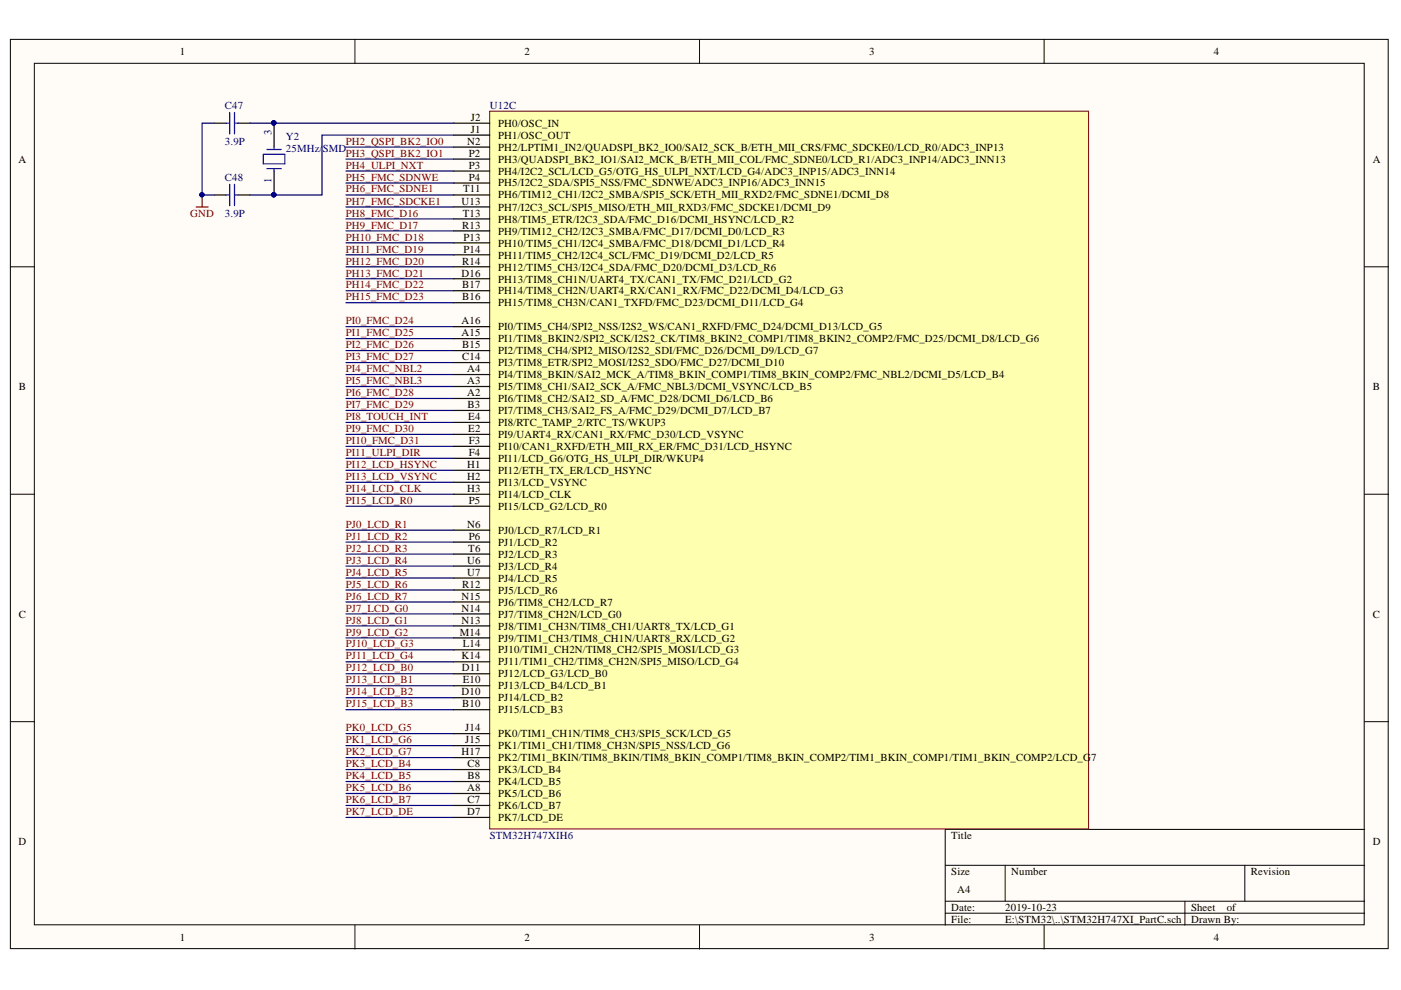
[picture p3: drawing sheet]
<svg xmlns="http://www.w3.org/2000/svg" width="297mm" height="210mm" viewBox="0 0 297 210" stroke-linecap="round" stroke-linejoin="round" font-family="sans-serif">
<defs><g id="words">
<g font-size="2.3">
<text x="38.1" y="11.7">1</text>
<text x="111.2" y="11.7">2</text>
<text x="184.3" y="11.7">3</text>
<text x="257.3" y="11.7">4</text>
<text x="99.8" y="25.6">J2</text>
<text x="99.8" y="28.1">J1</text>
<text x="105.6" y="26.9">PH0/OSC_IN</text>
<text x="105.6" y="29.4">PH1/OSC_OUT</text>
<text x="3.9" y="34.5">A</text>
<text x="99" y="30.7">N2</text>
<text x="99.4" y="33.2">P2</text>
<text x="99.4" y="35.7">P3</text>
<text x="105.6" y="31.9">PH2/LPTIM1_IN2/QUADSPI_BK2_IO0/SAI2_SCK_B/ETH_MII_CRS/FMC_SDCKE0/LCD_R0/ADC3_INP13</text>
<text x="105.6" y="34.5">PH3/QUADSPI_BK2_IO1/SAI2_MCK_B/ETH_MII_COL/FMC_SDNE0/LCD_R1/ADC3_INP14/ADC3_INN13</text>
<text x="291.1" y="34.5">A</text>
<text x="98.2" y="40.8">T11</text>
<text x="99.4" y="38.3">P4</text>
<text x="105.6" y="37">PH4/I2C2_SCL/LCD_G5/OTG_HS_ULPI_NXT/LCD_G4/ADC3_INP15/ADC3_INN14</text>
<text x="105.6" y="39.5">PH5/I2C2_SDA/SPI5_NSS/FMC_SDNWE/ADC3_INP16/ADC3_INN15</text>
<text x="97.8" y="43.4">U13</text>
<text x="98.1" y="46">T13</text>
<text x="105.6" y="42.1">PH6/TIM12_CH1/I2C2_SMBA/SPI5_SCK/ETH_MII_RXD2/FMC_SDNE1/DCMI_D8</text>
<text x="105.6" y="44.7">PH7/I2C3_SCL/SPI5_MISO/ETH_MII_RXD3/FMC_SDCKE1/DCMI_D9</text>
<text x="105.6" y="47.2">PH8/TIM5_ETR/I2C3_SDA/FMC_D16/DCMI_HSYNC/LCD_R2</text>
<text x="98" y="48.5">R13</text>
<text x="98.3" y="51">P13</text>
<text x="98.3" y="53.6">P14</text>
<text x="105.6" y="49.8">PH9/TIM12_CH2/I2C3_SMBA/FMC_D17/DCMI_D0/LCD_R3</text>
<text x="105.6" y="52.3">PH10/TIM5_CH1/I2C4_SMBA/FMC_D18/DCMI_D1/LCD_R4</text>
<text x="97.8" y="58.6">D16</text>
<text x="98" y="56.1">R14</text>
<text x="105.6" y="54.8">PH11/TIM5_CH2/I2C4_SCL/FMC_D19/DCMI_D2/LCD_R5</text>
<text x="105.6" y="57.4">PH12/TIM5_CH3/I2C4_SDA/FMC_D20/DCMI_D3/LCD_R6</text>
<text x="105.6" y="59.9">PH13/TIM8_CH1N/UART4_TX/CAN1_TX/FMC_D21/LCD_G2</text>
<text x="98" y="61.2">B17</text>
<text x="98" y="63.7">B16</text>
<text x="105.6" y="62.4">PH14/TIM8_CH2N/UART4_RX/CAN1_RX/FMC_D22/DCMI_D4/LCD_G3</text>
<text x="105.6" y="65">PH15/TIM8_CH3N/CAN1_TXFD/FMC_D23/DCMI_D11/LCD_G4</text>
<text x="97.8" y="68.8">A16</text>
<text x="97.8" y="71.3">A15</text>
<text x="105.6" y="70">PI0/TIM5_CH4/SPI2_NSS/I2S2_WS/CAN1_RXFD/FMC_D24/DCMI_D13/LCD_G5</text>
<text x="98" y="73.8">B15</text>
<text x="98" y="76.4">C14</text>
<text x="105.6" y="72.6">PI1/TIM8_BKIN2/SPI2_SCK/I2S2_CK/TIM8_BKIN2_COMP1/TIM8_BKIN2_COMP2/FMC_D25/DCMI_D8/LCD_G6</text>
<text x="105.6" y="75.1">PI2/TIM8_CH4/SPI2_MISO/I2S2_SDI/FMC_D26/DCMI_D9/LCD_G7</text>
<text x="105.6" y="77.6">PI3/TIM8_ETR/SPI2_MOSI/I2S2_SDO/FMC_D27/DCMI_D10</text>
<text x="4" y="82.7">B</text>
<text x="99" y="78.9">A4</text>
<text x="99" y="81.4">A3</text>
<text x="99" y="84">A2</text>
<text x="105.6" y="80.2">PI4/TIM8_BKIN/SAI2_MCK_A/TIM8_BKIN_COMP1/TIM8_BKIN_COMP2/FMC_NBL2/DCMI_D5/LCD_B4</text>
<text x="105.6" y="82.7">PI5/TIM8_CH1/SAI2_SCK_A/FMC_NBL3/DCMI_VSYNC/LCD_B5</text>
<text x="291.1" y="82.7">B</text>
<text x="99.1" y="86.5">B3</text>
<text x="99.3" y="89">E4</text>
<text x="105.6" y="85.2">PI6/TIM8_CH2/SAI2_SD_A/FMC_D28/DCMI_D6/LCD_B6</text>
<text x="105.6" y="87.8">PI7/TIM8_CH3/SAI2_FS_A/FMC_D29/DCMI_D7/LCD_B7</text>
<text x="99.3" y="91.6">E2</text>
<text x="99.4" y="94.1">F3</text>
<text x="105.6" y="90.3">PI8/RTC_TAMP_2/RTC_TS/WKUP3</text>
<text x="105.6" y="92.8">PI9/UART4_RX/CAN1_RX/FMC_D30/LCD_VSYNC</text>
<text x="105.6" y="95.4">PI10/CAN1_RXFD/ETH_MII_RX_ER/FMC_D31/LCD_HSYNC</text>
<text x="99" y="99.2">H1</text>
<text x="99" y="101.7">H2</text>
<text x="99.4" y="96.6">F4</text>
<text x="105.6" y="97.9">PI11/LCD_G6/OTG_HS_ULPI_DIR/WKUP4</text>
<text x="105.6" y="100.4">PI12/ETH_TX_ER/LCD_HSYNC</text>
<text x="99" y="104.3">H3</text>
<text x="99.4" y="106.9">P5</text>
<text x="105.6" y="103">PI13/LCD_VSYNC</text>
<text x="105.6" y="105.6">PI14/LCD_CLK</text>
<text x="99" y="111.9">N6</text>
<text x="105.6" y="108.1">PI15/LCD_G2/LCD_R0</text>
<text x="105.6" y="113.2">PJ0/LCD_R7/LCD_R1</text>
<text x="99" y="119.5">U6</text>
<text x="99.3" y="117">T6</text>
<text x="99.4" y="114.5">P6</text>
<text x="105.6" y="115.7">PJ1/LCD_R2</text>
<text x="105.6" y="118.3">PJ2/LCD_R3</text>
<text x="98" y="124.6">R12</text>
<text x="99" y="122.1">U7</text>
<text x="105.6" y="120.8">PJ3/LCD_R4</text>
<text x="105.6" y="123.3">PJ4/LCD_R5</text>
<text x="105.6" y="125.9">PJ5/LCD_R6</text>
<text x="4" y="130.9">C</text>
<text x="97.8" y="127.1">N15</text>
<text x="97.8" y="129.7">N14</text>
<text x="105.6" y="128.4">PJ6/TIM8_CH2/LCD_R7</text>
<text x="105.6" y="130.9">PJ7/TIM8_CH2N/LCD_G0</text>
<text x="291.1" y="130.9">C</text>
<text x="97.5" y="134.7">M14</text>
<text x="97.8" y="132.2">N13</text>
<text x="98.1" y="137.3">L14</text>
<text x="105.6" y="133.5">PJ8/TIM1_CH3N/TIM8_CH1/UART8_TX/LCD_G1</text>
<text x="105.6" y="136">PJ9/TIM1_CH3/TIM8_CH1N/UART8_RX/LCD_G2</text>
<text x="97.8" y="139.8">K14</text>
<text x="97.9" y="142.4">D11</text>
<text x="105.6" y="138.5">PJ10/TIM1_CH2N/TIM8_CH2/SPI5_MOSI/LCD_G3</text>
<text x="105.6" y="141.1">PJ11/TIM1_CH2/TIM8_CH2N/SPI5_MISO/LCD_G4</text>
<text x="105.6" y="143.6">PJ12/LCD_G3/LCD_B0</text>
<text x="97.8" y="147.4">D10</text>
<text x="98" y="150">B10</text>
<text x="98.1" y="144.9">E10</text>
<text x="105.6" y="146.2">PJ13/LCD_B4/LCD_B1</text>
<text x="105.6" y="148.7">PJ14/LCD_B2</text>
<text x="98.6" y="155">J14</text>
<text x="105.6" y="151.2">PJ15/LCD_B3</text>
<text x="97.8" y="160.1">H17</text>
<text x="98.6" y="157.6">J15</text>
<text x="105.6" y="156.3">PK0/TIM1_CH1N/TIM8_CH3/SPI5_SCK/LCD_G5</text>
<text x="105.6" y="158.8">PK1/TIM1_CH1/TIM8_CH3N/SPI5_NSS/LCD_G6</text>
<text x="105.6" y="161.4">PK2/TIM1_BKIN/TIM8_BKIN/TIM8_BKIN_COMP1/TIM8_BKIN_COMP2/TIM1_BKIN_COMP1/TIM1_BKIN_COMP2/LCD_G</text>
<text x="231.4" y="161.4">7</text>
<text x="99" y="167.8">A8</text>
<text x="99.1" y="162.6">C8</text>
<text x="99.1" y="165.2">B8</text>
<text x="105.6" y="164">PK3/LCD_B4</text>
<text x="105.6" y="166.5">PK4/LCD_B5</text>
<text x="99" y="172.8">D7</text>
<text x="99.1" y="170.3">C7</text>
<text x="105.6" y="169">PK5/LCD_B6</text>
<text x="105.6" y="171.6">PK6/LCD_B7</text>
<text x="3.9" y="179.2">D</text>
<text x="105.6" y="174.1">PK7/LCD_DE</text>
<text x="201.7" y="177.9">Title</text>
<text x="291.1" y="179.2">D</text>
<text x="201.7" y="185.5">Size</text>
<text x="214.4" y="185.5">Number</text>
<text x="265.2" y="185.5">Revision</text>
<text x="203" y="189.3">A4</text>
<text x="201.7" y="193.1">Date:</text>
<text x="201.7" y="195.7">File:</text>
<text x="213.1" y="193.1">2019-10-23</text>
<text x="213.1" y="195.7">E:\STM32\..\STM32H747XI_PartC.sch</text>
<text x="252.5" y="193.1">Sheet</text>
<text x="252.5" y="195.7">Drawn By:</text>
<text x="260.1" y="193.1">of</text>
<text x="38.1" y="199.5">1</text>
<text x="111.2" y="199.5">2</text>
<text x="184.3" y="199.5">3</text>
<text x="257.3" y="199.5">4</text>
</g>
<g font-size="2.3" fill="#000080">
<text x="47.7" y="23.1">C47</text>
<text x="103.9" y="23.1">U12C</text>
<text x="57.6" y="28.6" transform="rotate(-90 57.6 28.6)">3</text>
<text x="60.6" y="29.7">Y2</text>
<text x="47.7" y="30.7">3.9P</text>
<text x="60.6" y="32.2">25MHz/</text>
<text x="68.4" y="32.2">SMD</text>
<text x="47.7" y="38.3">C48</text>
<text x="57.6" y="38.8" transform="rotate(-90 57.6 38.8)">1</text>
<text x="47.7" y="46">3.9P</text>
<text x="103.9" y="177.9">STM32H747XIH6</text>
</g>
<g font-size="2.3" fill="#800000">
<text x="73.3" y="33.2">PH3_QSPI_BK2_IO1</text>
<text x="73.3" y="30.7">PH2_QSPI_BK2_IO0</text>
<text x="73.3" y="35.7">PH4_ULPI_NXT</text>
<text x="73.3" y="38.3">PH5_FMC_SDNWE</text>
<text x="73.3" y="40.8">PH6_FMC_SDNE1</text>
<text x="40.3" y="46">GND</text>
<text x="73.3" y="46">PH8_FMC_D16</text>
<text x="73.3" y="43.4">PH7_FMC_SDCKE1</text>
<text x="73.3" y="48.5">PH9_FMC_D17</text>
<text x="73.3" y="51">PH10_FMC_D18</text>
<text x="73.3" y="53.6">PH11_FMC_D19</text>
<text x="73.3" y="56.1">PH12_FMC_D20</text>
<text x="73.3" y="58.6">PH13_FMC_D21</text>
<text x="73.3" y="61.2">PH14_FMC_D22</text>
<text x="73.3" y="63.7">PH15_FMC_D23</text>
<text x="73.3" y="68.8">PI0_FMC_D24</text>
<text x="73.3" y="71.3">PI1_FMC_D25</text>
<text x="73.3" y="73.8">PI2_FMC_D26</text>
<text x="73.3" y="76.4">PI3_FMC_D27</text>
<text x="73.3" y="84">PI6_FMC_D28</text>
<text x="73.3" y="81.4">PI5_FMC_NBL3</text>
<text x="73.3" y="78.9">PI4_FMC_NBL2</text>
<text x="73.3" y="86.5">PI7_FMC_D29</text>
<text x="73.3" y="89">PI8_TOUCH_INT</text>
<text x="73.3" y="91.6">PI9_FMC_D30</text>
<text x="73.3" y="94.1">PI10_FMC_D31</text>
<text x="73.3" y="99.2">PI12_LCD_HSYNC</text>
<text x="73.3" y="101.7">PI13_LCD_VSYNC</text>
<text x="73.3" y="96.6">PI11_ULPI_DIR</text>
<text x="73.3" y="106.9">PI15_LCD_R0</text>
<text x="73.3" y="104.3">PI14_LCD_CLK</text>
<text x="73.3" y="111.9">PJ0_LCD_R1</text>
<text x="73.3" y="114.5">PJ1_LCD_R2</text>
<text x="73.3" y="117">PJ2_LCD_R3</text>
<text x="73.3" y="119.5">PJ3_LCD_R4</text>
<text x="73.3" y="122.1">PJ4_LCD_R5</text>
<text x="73.3" y="124.6">PJ5_LCD_R6</text>
<text x="73.3" y="127.1">PJ6_LCD_R7</text>
<text x="73.3" y="129.7">PJ7_LCD_G0</text>
<text x="73.3" y="132.2">PJ8_LCD_G1</text>
<text x="73.3" y="134.7">PJ9_LCD_G2</text>
<text x="73.3" y="137.3">PJ10_LCD_G3</text>
<text x="73.3" y="139.8">PJ11_LCD_G4</text>
<text x="73.3" y="142.4">PJ12_LCD_B0</text>
<text x="73.3" y="144.9">PJ13_LCD_B1</text>
<text x="73.3" y="147.4">PJ14_LCD_B2</text>
<text x="73.3" y="150">PJ15_LCD_B3</text>
<text x="73.3" y="155">PK0_LCD_G5</text>
<text x="73.3" y="157.6">PK1_LCD_G6</text>
<text x="73.3" y="160.1">PK2_LCD_G7</text>
<text x="73.3" y="162.6">PK3_LCD_B4</text>
<text x="73.3" y="165.2">PK4_LCD_B5</text>
<text x="73.3" y="167.8">PK5_LCD_B6</text>
<text x="73.3" y="170.3">PK6_LCD_B7</text>
<text x="73.3" y="172.8">PK7_LCD_DE</text>
</g>
</g></defs>
<g fill="#fffcf8" stroke="#000" stroke-width=".21">
<path d="M2.2 8.3h292.1v192.8h-292.1z"/>
<path d="M7.3 13.4h281.9v182.7h-281.9z"/>
</g>
<g fill="none" stroke="#000" stroke-width=".21">
<path d="M75.3 8.3v5.1M148.3 8.3v5.1M221.4 8.3v5.1M2.2 56.6h5.1M289.3 56.6h5.1M2.2 104.8h5.1M289.3 104.8h5.1M2.2 153h5.1M289.3 153h5.1M289.3 175.9h-88.9v20.3M75.3 196.2v5M148.3 196.2v5"/>
<path d="M200.4 183.5h88.9M200.4 191.1h88.9M200.4 193.6h88.9M213.1 183.5v7.6M221.4 196.2v5M251.2 191.1v5.1M263.9 183.5v7.6"/>
</g>
<path d="M103.8 23.6h127v152.2h-127z" fill="#ffffb0" stroke="#800000" stroke-width=".21"/>
<g fill="none" stroke="#000" stroke-width=".25">
<path d="M45.4 26.1h2.5M50.5 26.1h2.5M58.1 26.1v5.1M58.1 36.3v5M96.2 26.1h7.6M96.2 28.7h7.6M96.2 31.2h7.6M96.2 33.7h7.6M96.2 36.3h7.6M96.2 38.8h7.6M45.4 41.3h2.5M50.5 41.3h2.5"/>
<path d="M96.2 41.3h7.6M96.2 43.9h7.6M96.2 46.4h7.6M96.2 49h7.6M96.2 51.5h7.6M96.2 54h7.6M96.2 56.6h7.6M96.2 59.1h7.6M96.2 61.6h7.6M96.2 64.2h7.6M96.2 69.3h7.6M96.2 71.8h7.6"/>
<path d="M96.2 74.3h7.6M96.2 76.9h7.6M96.2 79.4h7.6M96.2 89.6h7.6M96.2 92.1h7.6M96.2 94.6h7.6M96.2 97.2h7.6M96.2 99.7h7.6M96.2 81.9h7.6M96.2 84.5h7.6M96.2 87h7.6M96.2 102.3h7.6"/>
<path d="M96.2 104.8h7.6M96.2 107.3h7.6M96.2 112.4h7.6M96.2 114.9h7.6M96.2 117.5h7.6M96.2 120h7.6M96.2 122.6h7.6M96.2 127.6h7.6M96.2 130.2h7.6M96.2 132.7h7.6M96.2 135.2h7.6M96.2 137.8h7.6"/>
<path d="M96.2 125.1h7.6M96.2 140.3h7.6M96.2 155.5h7.6M96.2 158.1h7.6M96.2 142.9h7.6M96.2 145.4h7.6M96.2 147.9h7.6M96.2 150.5h7.6M96.2 160.6h7.6M96.2 163.2h7.6M96.2 165.7h7.6M96.2 168.2h7.6"/>
<path d="M96.2 170.8h7.6M96.2 173.3h7.6"/>
</g>
<g fill="none" stroke="#00f" stroke-width=".25">
<path d="M47.9 26.1h.8M48.7 23.8v4.6M48.7 39.1v4.5M49.7 26.1h.8M49.7 23.8v4.6M49.7 39.1v4.5M55.8 32.7h4.6v2h-4.6zM56.6 31.7h3M56.6 35.8h3M58.1 31.2v.5M58.1 35.8v.5M47.9 41.3h.8"/>
<path d="M49.7 41.3h.8"/>
</g>
<g fill="#000080" stroke="#000080" stroke-width=".21">
<circle cx="58" cy="41.3" r=".46"/>
<circle cx="58" cy="26.1" r=".46"/>
<circle cx="42.8" cy="41.3" r=".46"/>
</g>
<path d="M41.6 43.9h2.5M42.9 41.3v2.6" fill="none" stroke="#800000" stroke-width=".25"/>
<g fill="none" stroke="#000080" stroke-width=".25">
<path d="M45.4 26.1h-2.5v15.2h2.5M53 26.1h43.2M73.3 31.2h22.9M73.3 33.7h22.9M73.3 36.3h22.9M73.3 38.8h22.9M96.2 28.7h-27.9v12.6h-15.3M73.3 41.3h22.9M73.3 43.9h22.9M73.3 46.4h22.9M73.3 49h22.9M73.3 51.5h22.9"/>
<path d="M73.3 54h22.9M73.3 56.6h22.9M73.3 59.1h22.9M73.3 61.6h22.9M73.3 64.2h22.9M73.3 69.3h22.9M73.3 71.8h22.9M73.3 74.3h22.9M73.3 76.9h22.9M73.3 79.4h22.9M73.3 81.9h22.9M73.3 84.5h22.9"/>
<path d="M73.3 87h22.9M73.3 89.6h22.9M73.3 92.1h22.9M73.3 94.6h22.9M73.3 97.2h22.9M73.3 99.7h22.9M73.3 102.3h22.9M73.3 104.8h22.9M73.3 107.3h22.9M73.3 112.4h22.9M73.3 114.9h22.9M73.3 117.5h22.9"/>
<path d="M73.3 120h22.9M73.3 122.6h22.9M73.3 125.1h22.9M73.3 127.6h22.9M73.3 130.2h22.9M73.3 132.7h22.9M73.3 135.2h22.9M73.3 137.8h22.9M73.3 140.3h22.9M73.3 142.9h22.9M73.3 145.4h22.9M73.3 147.9h22.9"/>
<path d="M73.3 150.5h22.9M73.3 155.5h22.9M73.3 158.1h22.9M73.3 160.6h22.9M73.3 163.2h22.9M73.3 165.7h22.9M73.3 168.2h22.9M73.3 170.8h22.9M73.3 173.3h22.9"/>
</g>
<use href="#words"/>
</svg>
